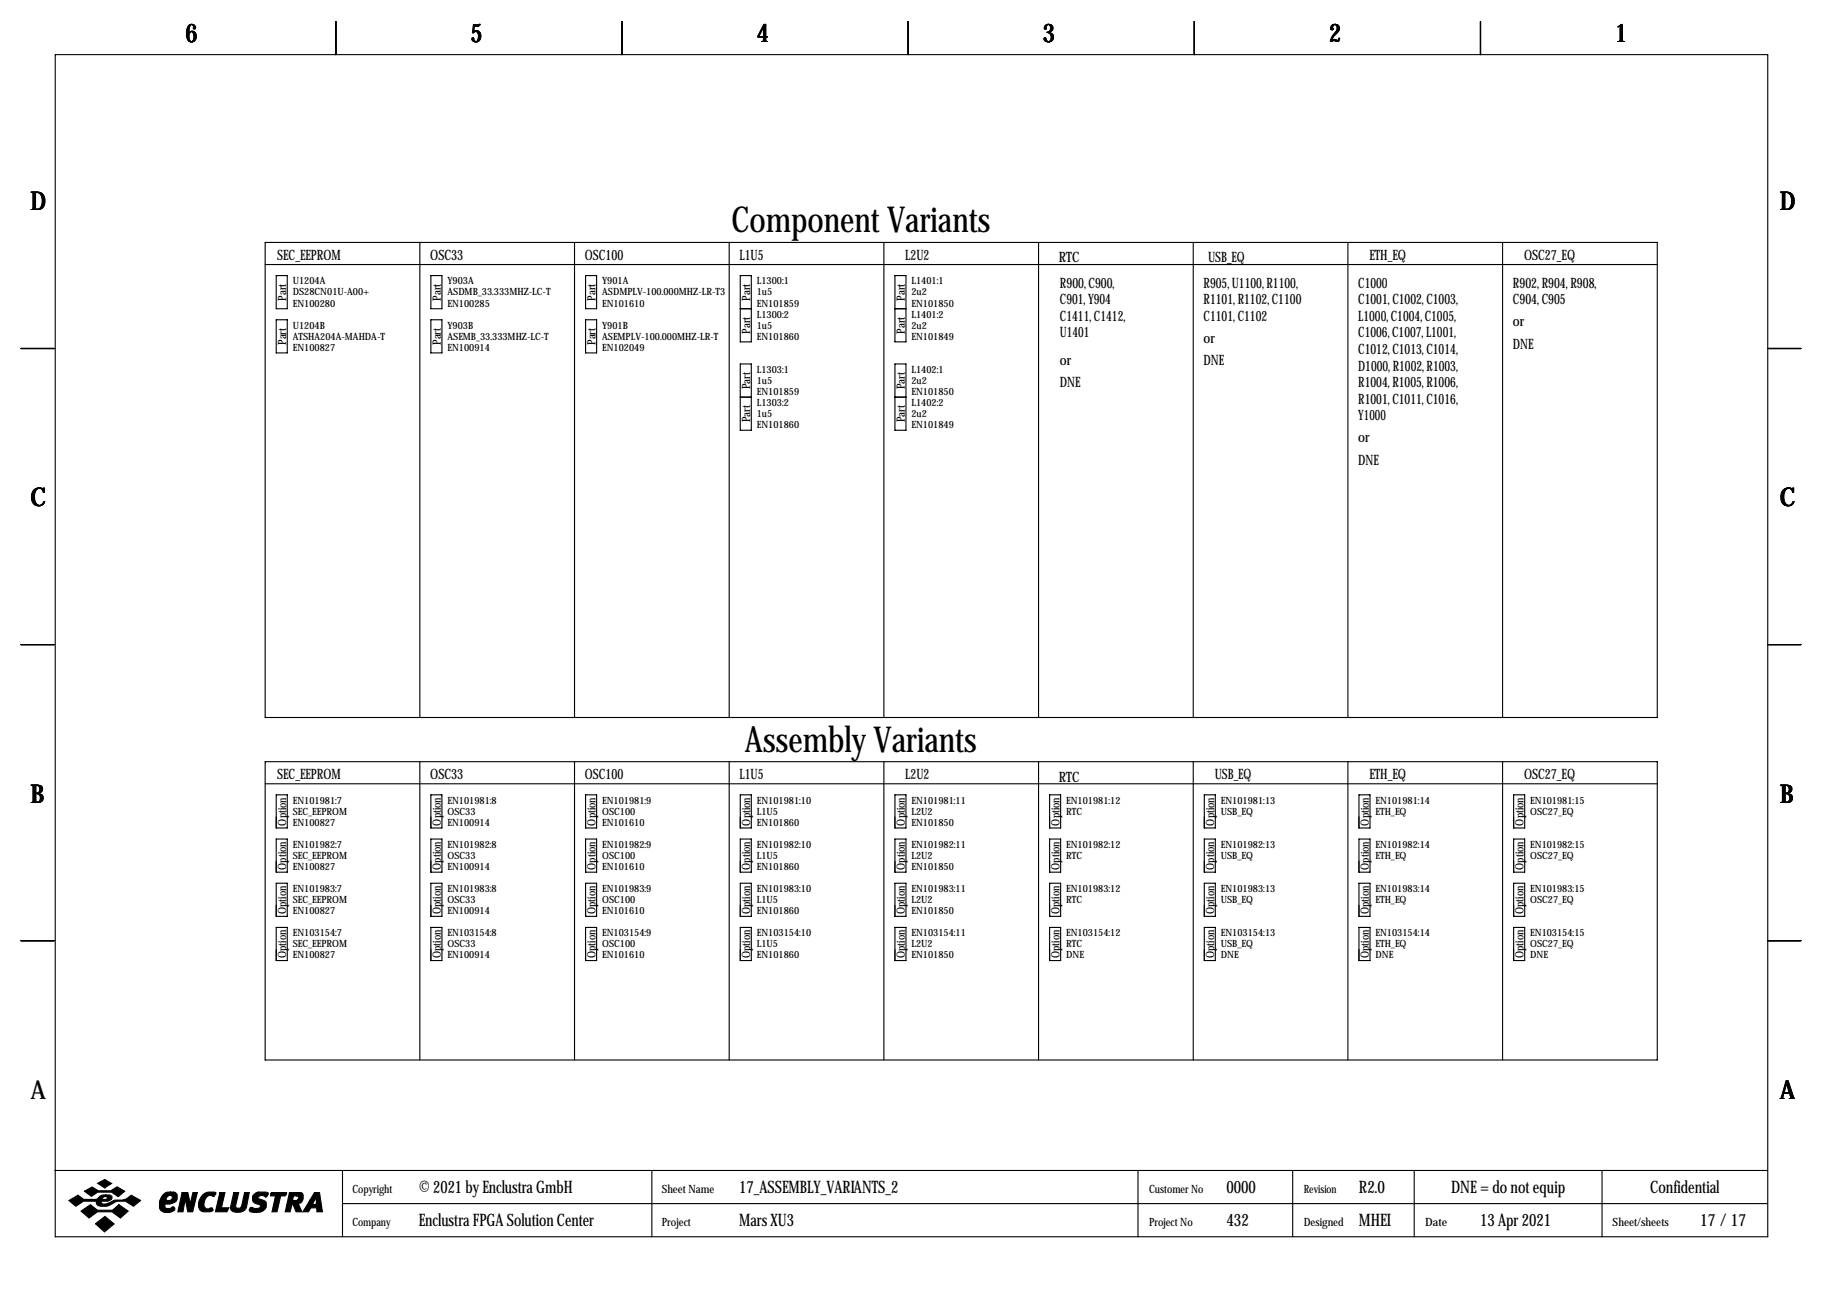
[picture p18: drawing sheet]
<svg xmlns="http://www.w3.org/2000/svg" width="419mm" height="297mm" viewBox="0 0 419 297" stroke-linecap="round" stroke-linejoin="round" font-family="sans-serif">
<defs><g id="words">
<g font-size="8.2">
<text x="168.1" y="53.5">Component Variants</text>
<text x="171.2" y="172.8">Assembly Variants</text>
</g>
<g font-size="5.9">
<text x="42.7" y="9.8">6</text>
<text x="108.2" y="9.8">5</text>
<text x="174" y="9.8">4</text>
<text x="239.8" y="9.8">3</text>
<text x="305.6" y="9.8">2</text>
<text x="371.3" y="9.8">1</text>
<text x="7" y="48.4">D</text>
<text x="409.2" y="48.4">D</text>
<text x="7" y="116.4">C</text>
<text x="409.2" y="116.4">C</text>
<text x="7" y="184.5">B</text>
<text x="409.2" y="184.5">B</text>
<text x="7" y="252.6">A</text>
<text x="409.2" y="252.6">A</text>
</g>
<g font-size="4">
<text x="96.3" y="274.2">© 2021 by Enclustra GmbH</text>
<text x="169.9" y="274.2">17_ASSEMBLY_VARIANTS_2</text>
<text x="281.9" y="274.2">0000</text>
<text x="312.4" y="274.2">R2.0</text>
<text x="333.6" y="274.2">DNE = do not equip</text>
<text x="379.4" y="274.2">Confidential</text>
<text x="96.3" y="281.8">Enclustra FPGA Solution Center</text>
<text x="169.9" y="281.8">Mars XU3</text>
<text x="281.9" y="281.8">432</text>
<text x="312.4" y="281.8">MHEI</text>
<text x="340.3" y="281.8">13 Apr 2021</text>
<text x="390.9" y="281.8">17 /17</text>
</g>
<g font-size="3.3">
<text x="63.8" y="59.8">SEC_EEPROM</text>
<text x="98.9" y="59.8">OSC33</text>
<text x="134.5" y="59.8">OSC100</text>
<text x="170" y="59.8">L1U5</text>
<text x="208.1" y="59.8">L2U2</text>
<text x="314.8" y="59.8">ETH_EQ</text>
<text x="350.4" y="59.8">OSC27_EQ</text>
<text x="243.4" y="60.3">RTC</text>
<text x="277.7" y="60.3">USB_EQ</text>
<text x="243.7" y="66.2">R900, C900,</text>
<text x="243.7" y="70">C901, Y904</text>
<text x="276.7" y="66.2">R905, U1100, R1100,</text>
<text x="276.7" y="70">R1101, R1102, C1100</text>
<text x="312.3" y="66.2">C1000</text>
<text x="312.3" y="70">C1001, C1002, C1003,</text>
<text x="347.8" y="66.2">R902, R904, R908,</text>
<text x="347.8" y="70">C904, C905</text>
<text x="243.7" y="73.8">C1411, C1412,</text>
<text x="243.7" y="77.6">U1401</text>
<text x="276.7" y="73.8">C1101, C1102</text>
<text x="312.3" y="73.8">L1000, C1004, C1005,</text>
<text x="312.3" y="77.6">C1006, C1007, L1001,</text>
<text x="347.8" y="75">or</text>
<text x="243.7" y="83.9">or</text>
<text x="276.7" y="78.9">or</text>
<text x="276.7" y="83.9">DNE</text>
<text x="312.3" y="81.4">C1012, C1013, C1014,</text>
<text x="347.8" y="80.1">DNE</text>
<text x="243.7" y="89">DNE</text>
<text x="312.3" y="85.2">D1000, R1002, R1003,</text>
<text x="312.3" y="89">R1004, R1005, R1006,</text>
<text x="312.3" y="92.8">R1001, C1011, C1016,</text>
<text x="312.3" y="96.6">Y1000</text>
<text x="312.3" y="101.7">or</text>
<text x="312.3" y="106.8">DNE</text>
<text x="63.8" y="179.2">SEC_EEPROM</text>
<text x="98.9" y="179.2">OSC33</text>
<text x="134.5" y="179.2">OSC100</text>
<text x="170" y="179.2">L1U5</text>
<text x="208.1" y="179.2">L2U2</text>
<text x="243.4" y="179.7">RTC</text>
<text x="279.2" y="179.2">USB_EQ</text>
<text x="314.8" y="179.2">ETH_EQ</text>
<text x="350.4" y="179.2">OSC27_EQ</text>
</g>
<g font-size="2.6">
<text x="65.8" y="69.2" transform="rotate(-90 65.8 69.2)">Part</text>
<text x="101.3" y="69.2" transform="rotate(-90 101.3 69.2)">Part</text>
<text x="136.9" y="69.2" transform="rotate(-90 136.9 69.2)">Part</text>
<text x="172.5" y="69.2" transform="rotate(-90 172.5 69.2)">Part</text>
<text x="208" y="69.2" transform="rotate(-90 208 69.2)">Part</text>
<text x="172.5" y="76.8" transform="rotate(-90 172.5 76.8)">Part</text>
<text x="208" y="76.8" transform="rotate(-90 208 76.8)">Part</text>
<text x="65.8" y="79.3" transform="rotate(-90 65.8 79.3)">Part</text>
<text x="101.3" y="79.3" transform="rotate(-90 101.3 79.3)">Part</text>
<text x="136.9" y="79.3" transform="rotate(-90 136.9 79.3)">Part</text>
<text x="172.5" y="89.5" transform="rotate(-90 172.5 89.5)">Part</text>
<text x="208" y="89.5" transform="rotate(-90 208 89.5)">Part</text>
<text x="172.5" y="97.1" transform="rotate(-90 172.5 97.1)">Part</text>
<text x="208" y="97.1" transform="rotate(-90 208 97.1)">Part</text>
<text x="65.8" y="189.8" transform="rotate(-90 65.8 189.8)">Option</text>
<text x="101.3" y="189.8" transform="rotate(-90 101.3 189.8)">Option</text>
<text x="136.9" y="189.8" transform="rotate(-90 136.9 189.8)">Option</text>
<text x="172.5" y="189.8" transform="rotate(-90 172.5 189.8)">Option</text>
<text x="208" y="189.8" transform="rotate(-90 208 189.8)">Option</text>
<text x="243.6" y="189.8" transform="rotate(-90 243.6 189.8)">Option</text>
<text x="279.1" y="189.8" transform="rotate(-90 279.1 189.8)">Option</text>
<text x="314.7" y="189.8" transform="rotate(-90 314.7 189.8)">Option</text>
<text x="350.3" y="189.8" transform="rotate(-90 350.3 189.8)">Option</text>
<text x="65.8" y="200" transform="rotate(-90 65.8 200)">Option</text>
<text x="101.3" y="200" transform="rotate(-90 101.3 200)">Option</text>
<text x="136.9" y="200" transform="rotate(-90 136.9 200)">Option</text>
<text x="172.5" y="200" transform="rotate(-90 172.5 200)">Option</text>
<text x="208" y="200" transform="rotate(-90 208 200)">Option</text>
<text x="243.6" y="200" transform="rotate(-90 243.6 200)">Option</text>
<text x="279.1" y="200" transform="rotate(-90 279.1 200)">Option</text>
<text x="314.7" y="200" transform="rotate(-90 314.7 200)">Option</text>
<text x="350.3" y="200" transform="rotate(-90 350.3 200)">Option</text>
<text x="65.8" y="210.1" transform="rotate(-90 65.8 210.1)">Option</text>
<text x="101.3" y="210.1" transform="rotate(-90 101.3 210.1)">Option</text>
<text x="136.9" y="210.1" transform="rotate(-90 136.9 210.1)">Option</text>
<text x="172.5" y="210.1" transform="rotate(-90 172.5 210.1)">Option</text>
<text x="208" y="210.1" transform="rotate(-90 208 210.1)">Option</text>
<text x="243.6" y="210.1" transform="rotate(-90 243.6 210.1)">Option</text>
<text x="279.1" y="210.1" transform="rotate(-90 279.1 210.1)">Option</text>
<text x="314.7" y="210.1" transform="rotate(-90 314.7 210.1)">Option</text>
<text x="350.3" y="210.1" transform="rotate(-90 350.3 210.1)">Option</text>
<text x="65.8" y="220.3" transform="rotate(-90 65.8 220.3)">Option</text>
<text x="101.3" y="220.3" transform="rotate(-90 101.3 220.3)">Option</text>
<text x="136.9" y="220.3" transform="rotate(-90 136.9 220.3)">Option</text>
<text x="172.5" y="220.3" transform="rotate(-90 172.5 220.3)">Option</text>
<text x="208" y="220.3" transform="rotate(-90 208 220.3)">Option</text>
<text x="243.6" y="220.3" transform="rotate(-90 243.6 220.3)">Option</text>
<text x="279.1" y="220.3" transform="rotate(-90 279.1 220.3)">Option</text>
<text x="314.7" y="220.3" transform="rotate(-90 314.7 220.3)">Option</text>
<text x="350.3" y="220.3" transform="rotate(-90 350.3 220.3)">Option</text>
<text x="81" y="274.2">Copyright</text>
<text x="152.1" y="274.2">Sheet Name</text>
<text x="264.2" y="274.2">Customer No</text>
<text x="299.7" y="274.2">Revision</text>
<text x="81" y="281.8">Company</text>
<text x="152.1" y="281.8">Project</text>
<text x="264.2" y="281.8">Project No</text>
<text x="299.7" y="281.8">Designed</text>
<text x="327.7" y="281.8">Date</text>
<text x="370.7" y="281.8">Sheet/sheets</text>
</g>
<g font-size="2.3">
<text x="67.3" y="65.4">U1204A</text>
<text x="102.9" y="65.4">Y903A</text>
<text x="138.4" y="65.4">Y901A</text>
<text x="174" y="65.4">L1300:1</text>
<text x="209.5" y="65.4">L1401:1</text>
<text x="67.3" y="67.9">DS28CN01U-A00+</text>
<text x="67.3" y="70.5">EN100280</text>
<text x="102.9" y="67.9">ASDMB_33.333MHZ-LC-T</text>
<text x="102.9" y="70.5">EN100285</text>
<text x="138.4" y="67.9">ASDMPLV-100.000MHZ-LR-T3</text>
<text x="138.4" y="70.5">EN101610</text>
<text x="174" y="67.9">1u5</text>
<text x="174" y="70.5">EN101859</text>
<text x="209.5" y="67.9">2u2</text>
<text x="209.5" y="70.5">EN101850</text>
<text x="67.3" y="75.6">U1204B</text>
<text x="102.9" y="75.6">Y903B</text>
<text x="138.4" y="75.6">Y901B</text>
<text x="174" y="73">L1300:2</text>
<text x="174" y="75.6">1u5</text>
<text x="209.5" y="73">L1401:2</text>
<text x="209.5" y="75.6">2u2</text>
<text x="67.3" y="78.1">ATSHA204A-MAHDA-T</text>
<text x="67.3" y="80.6">EN100827</text>
<text x="102.9" y="78.1">ASEMB_33.333MHZ-LC-T</text>
<text x="102.9" y="80.6">EN100914</text>
<text x="138.4" y="78.1">ASEMPLV-100.000MHZ-LR-T</text>
<text x="138.4" y="80.6">EN102049</text>
<text x="174" y="78.1">EN101860</text>
<text x="209.5" y="78.1">EN101849</text>
<text x="174" y="85.7">L1303:1</text>
<text x="174" y="88.3">1u5</text>
<text x="209.5" y="85.7">L1402:1</text>
<text x="209.5" y="88.3">2u2</text>
<text x="174" y="90.8">EN101859</text>
<text x="174" y="93.3">L1303:2</text>
<text x="174" y="95.9">1u5</text>
<text x="209.5" y="90.8">EN101850</text>
<text x="209.5" y="93.3">L1402:2</text>
<text x="209.5" y="95.9">2u2</text>
<text x="174" y="98.4">EN101860</text>
<text x="209.5" y="98.4">EN101849</text>
<text x="67.3" y="184.8">EN101981:7</text>
<text x="102.9" y="184.8">EN101981:8</text>
<text x="138.4" y="184.8">EN101981:9</text>
<text x="174" y="184.8">EN101981:10</text>
<text x="209.5" y="184.8">EN101981:11</text>
<text x="245.1" y="184.8">EN101981:12</text>
<text x="280.7" y="184.8">EN101981:13</text>
<text x="316.2" y="184.8">EN101981:14</text>
<text x="351.8" y="184.8">EN101981:15</text>
<text x="67.3" y="187.3">SEC_EEPROM</text>
<text x="67.3" y="189.9">EN100827</text>
<text x="102.9" y="187.3">OSC33</text>
<text x="102.9" y="189.9">EN100914</text>
<text x="138.4" y="187.3">OSC100</text>
<text x="138.4" y="189.9">EN101610</text>
<text x="174" y="187.3">L1U5</text>
<text x="174" y="189.9">EN101860</text>
<text x="209.5" y="187.3">L2U2</text>
<text x="209.5" y="189.9">EN101850</text>
<text x="245.1" y="187.3">RTC</text>
<text x="280.7" y="187.3">USB_EQ</text>
<text x="316.2" y="187.3">ETH_EQ</text>
<text x="351.8" y="187.3">OSC27_EQ</text>
<text x="67.3" y="194.9">EN101982:7</text>
<text x="67.3" y="197.5">SEC_EEPROM</text>
<text x="102.9" y="194.9">EN101982:8</text>
<text x="102.9" y="197.5">OSC33</text>
<text x="138.4" y="194.9">EN101982:9</text>
<text x="138.4" y="197.5">OSC100</text>
<text x="174" y="194.9">EN101982:10</text>
<text x="174" y="197.5">L1U5</text>
<text x="209.5" y="194.9">EN101982:11</text>
<text x="209.5" y="197.5">L2U2</text>
<text x="245.1" y="194.9">EN101982:12</text>
<text x="245.1" y="197.5">RTC</text>
<text x="280.7" y="194.9">EN101982:13</text>
<text x="280.7" y="197.5">USB_EQ</text>
<text x="316.2" y="194.9">EN101982:14</text>
<text x="316.2" y="197.5">ETH_EQ</text>
<text x="351.8" y="194.9">EN101982:15</text>
<text x="351.8" y="197.5">OSC27_EQ</text>
<text x="67.3" y="200">EN100827</text>
<text x="102.9" y="200">EN100914</text>
<text x="138.4" y="200">EN101610</text>
<text x="174" y="200">EN101860</text>
<text x="209.5" y="200">EN101850</text>
<text x="67.3" y="205.1">EN101983:7</text>
<text x="67.3" y="207.6">SEC_EEPROM</text>
<text x="102.9" y="205.1">EN101983:8</text>
<text x="102.9" y="207.6">OSC33</text>
<text x="138.4" y="205.1">EN101983:9</text>
<text x="138.4" y="207.6">OSC100</text>
<text x="174" y="205.1">EN101983:10</text>
<text x="174" y="207.6">L1U5</text>
<text x="209.5" y="205.1">EN101983:11</text>
<text x="209.5" y="207.6">L2U2</text>
<text x="245.1" y="205.1">EN101983:12</text>
<text x="245.1" y="207.6">RTC</text>
<text x="280.7" y="205.1">EN101983:13</text>
<text x="280.7" y="207.6">USB_EQ</text>
<text x="316.2" y="205.1">EN101983:14</text>
<text x="316.2" y="207.6">ETH_EQ</text>
<text x="351.8" y="205.1">EN101983:15</text>
<text x="351.8" y="207.6">OSC27_EQ</text>
<text x="67.3" y="210.2">EN100827</text>
<text x="67.3" y="215.3">EN103154:7</text>
<text x="102.9" y="210.2">EN100914</text>
<text x="102.9" y="215.3">EN103154:8</text>
<text x="138.4" y="210.2">EN101610</text>
<text x="138.4" y="215.3">EN103154:9</text>
<text x="174" y="210.2">EN101860</text>
<text x="174" y="215.3">EN103154:10</text>
<text x="209.5" y="210.2">EN101850</text>
<text x="209.5" y="215.3">EN103154:11</text>
<text x="245.1" y="215.3">EN103154:12</text>
<text x="280.7" y="215.3">EN103154:13</text>
<text x="316.2" y="215.3">EN103154:14</text>
<text x="351.8" y="215.3">EN103154:15</text>
<text x="67.3" y="217.8">SEC_EEPROM</text>
<text x="67.3" y="220.3">EN100827</text>
<text x="102.9" y="217.8">OSC33</text>
<text x="102.9" y="220.3">EN100914</text>
<text x="138.4" y="217.8">OSC100</text>
<text x="138.4" y="220.3">EN101610</text>
<text x="174" y="217.8">L1U5</text>
<text x="174" y="220.3">EN101860</text>
<text x="209.5" y="217.8">L2U2</text>
<text x="209.5" y="220.3">EN101850</text>
<text x="245.1" y="217.8">RTC</text>
<text x="245.1" y="220.3">DNE</text>
<text x="280.7" y="217.8">USB_EQ</text>
<text x="280.7" y="220.3">DNE</text>
<text x="316.2" y="217.8">ETH_EQ</text>
<text x="316.2" y="220.3">DNE</text>
<text x="351.8" y="217.8">OSC27_EQ</text>
<text x="351.8" y="220.3">DNE</text>
</g>
</g></defs>
<g fill="none" stroke="#000" stroke-width=".25">
<path d="M12.7 12.6h393.7v271.7h-393.7zM77.2 4.9v7.7M143 4.9v7.7M208.8 4.9v7.7M274.6 4.9v7.7M340.4 4.9v7.7M61 55.7h320v109.3h-320zM96.5 55.7v109.3M132.1 55.7v109.3M167.6 55.7v109.3M203.2 55.7v109.3M238.8 55.7v109.3"/>
<path d="M274.3 55.7v109.3M309.9 55.7v109.3M345.4 55.7v109.3M61 60.8h320M63.5 63.4h2.5v7.6h-2.5zM63.5 73.5h2.5v7.6h-2.5zM99.1 63.4h2.5v7.6h-2.5zM99.1 73.5h2.5v7.6h-2.5zM134.6 63.4h2.6v7.6h-2.6zM134.6 73.5h2.6v7.6h-2.6zM170.2 63.4h2.5v15.2h-2.5zM170.2 71h2.5"/>
<path d="M205.7 63.4h2.6v15.2h-2.6zM205.7 71h2.6M4.8 80.1h7.6M170.2 83.7h2.5v15.2h-2.5zM170.2 91.3h2.5M205.7 83.7h2.6v15.2h-2.6zM205.7 91.3h2.6M406.4 80.1h7.6M4.8 148.2h7.6M406.4 148.2h7.6M61 175.1h320v68.6h-320zM96.5 175.1v68.6"/>
<path d="M132.1 175.1v68.6M167.6 175.1v68.6M203.2 175.1v68.6M238.8 175.1v68.6M274.3 175.1v68.6M309.9 175.1v68.6M345.4 175.1v68.6M61 180.2h320M63.5 182.7h2.5v7.7h-2.5zM63.5 192.9h2.5v7.6h-2.5zM99.1 182.7h2.5v7.7h-2.5zM99.1 192.9h2.5v7.6h-2.5z"/>
<path d="M134.6 182.7h2.6v7.7h-2.6zM134.6 192.9h2.6v7.6h-2.6zM170.2 182.7h2.5v7.7h-2.5zM170.2 192.9h2.5v7.6h-2.5zM205.7 182.7h2.6v7.7h-2.6zM205.7 192.9h2.6v7.6h-2.6zM241.3 182.7h2.5v7.7h-2.5zM241.3 192.9h2.5v7.6h-2.5zM276.9 182.7h2.5v7.7h-2.5zM276.9 192.9h2.5v7.6h-2.5zM312.4 182.7h2.6v7.7h-2.6zM312.4 192.9h2.6v7.6h-2.6z"/>
<path d="M348 182.7h2.5v7.7h-2.5zM348 192.9h2.5v7.6h-2.5zM4.8 216.3h7.6M63.5 203.1h2.5v7.6h-2.5zM63.5 213.2h2.5v7.6h-2.5zM99.1 203.1h2.5v7.6h-2.5zM99.1 213.2h2.5v7.6h-2.5zM134.6 203.1h2.6v7.6h-2.6zM134.6 213.2h2.6v7.6h-2.6zM170.2 203.1h2.5v7.6h-2.5zM170.2 213.2h2.5v7.6h-2.5zM205.7 203.1h2.6v7.6h-2.6z"/>
<path d="M205.7 213.2h2.6v7.6h-2.6zM241.3 203.1h2.5v7.6h-2.5zM241.3 213.2h2.5v7.6h-2.5zM276.9 203.1h2.5v7.6h-2.5zM276.9 213.2h2.5v7.6h-2.5zM312.4 203.1h2.6v7.6h-2.6zM312.4 213.2h2.6v7.6h-2.6zM348 203.1h2.5v7.6h-2.5zM348 213.2h2.5v7.6h-2.5zM406.4 216.3h7.6M12.6 269.1h393.7M78.7 269.1v15.2"/>
<path d="M78.7 276.7h327.6M149.9 269.1v15.2M261.6 269.1v15.2M297.2 269.1v15.2M325.1 269.1v15.2M368.3 269.1v15.2"/>
</g>
<g fill="#000" stroke="#000" stroke-width=".25">
<path d="M15.8 276l2.1-1.2 1.4 1h2.8l.3-.2a1.77 1.77 0 0 1 1.9-.9v.4l-.6 .2-.2 .5h.9l.3-.6-.4-.1v-.4h.9a.59 .59 0 0 1 .6 .7l-.2 .4-.8 .4h-1.4l-.1 .1 .1 .4a3.2 3.2 0 0 0 2.7-.7l.3-.1a4 4 0 0 0 3.8-1.1l2.1 1.2-1.6 1.3a4 4 0 0 0-5.5-.2 2.66 2.66 0 0 1-2.9-.2l-.1-.7h-3l-1.8 1.1zM19.4 273.9l1.8-1 1.4 .9h2.9l1.4-.9 1.8 1-1.5 1.2-1.5-1h-3.2l-1.5 .9zM22.5 272l1.6-.8 1.6 .9-1.6 1zM18.6 278.4l2.2-1.4 1.6 1.2h3.5l1.4-1.2 2.2 1.4-1.8 1.6-1.9-1.4h-3.4l-1.9 1.4zM37.4 274.7a1.75 1.75 0 0 1 1.8-.6v.7a.82 .82 0 0 0-.8 1.2h.6a.6 .6 0 0 0 .6-.5 .6 .6 0 0 0-.4-.7v-.7h.8l.5 .3a1.61 1.61 0 0 1 0 1.7 1.61 1.61 0 0 1-1.5 .7h-1v.9l.2 .1h.9l.7-.4 .4 .4a1.06 1.06 0 0 1-1.3 1 1.82 1.82 0 0 1-2.2-1.1 3.5 3.5 0 0 1 .7-3zM41.9 274.2h1.3l.5 2.6 .6-2.6h1.1l-1.1 4.4h-1.1l-.6-2.9-.5 2.9h-1.2zM46.7 274.6a2.78 2.78 0 0 1 2.9-.4l-.4 .9a1.32 1.32 0 0 0-2.1 .8l-.2 .8a.98 .98 0 0 0 1.1 1.2 .55 .55 0 0 1 .6-.2 .55 .55 0 0 1 .4 .6l-.7 .3-1.8-.1a1.79 1.79 0 0 1-.8-2.3zM50.5 274.2h1.2l-.8 3.5h1.7l-.4 .9h-2.7zM53.7 274.2h1.2l-.7 3.1a.73 .73 0 0 0 .7 .5 .73 .73 0 0 0 .7-.6l.6-3h1.1l-.7 3.4a2.28 2.28 0 0 1-3.6 .4v-.4zM58.3 274.7l.8-.6h2.1l.5 .2v.2l-.6 .7a.96 .96 0 0 0-1-.4 .96 .96 0 0 0-.8 .6l1.7 .8a1.71 1.71 0 0 1-.1 1.8 1.71 1.71 0 0 1-1.7 .8l-1.4-.2a.51 .51 0 0 1-.4-.7 .51 .51 0 0 1 .8-.2l1 .1a.52 .52 0 0 0 .6-.2 .52 .52 0 0 0-.2-.7 1.39 1.39 0 0 1-1.4-.6 1.39 1.39 0 0 1 .1-1.6zM62.2 274.4l.2-.2h3.5l-.1 .4-.3 .3h-1l-.8 3.7h-1.2l.8-3.7h-1.1zM66.5 274.2h1.7v.7h-.7l-.2 1.1h.9l.3-.3a.44 .44 0 0 0 .1-.5 .44 .44 0 0 0-.4-.3v-.7h1l.3 .2 .2 .3v.9a1.03 1.03 0 0 1-1.2 1l.9 2h-1.3l-.8-1.8h-.1l-.5 1.8h-1.1z"/>
<path d="M72.3 274.2h1.2l.6 4.4h-1.3v-.9h-1.3l-.6 .9h-1.3l1.7-2.7h1l-.4 .8 .2 .2h.4l.2-.2v-1.5l-.4 .7h-1zM21.9 281.3l2.2-1.6 2.1 1.7-2.2 1.8z"/>
</g>
<use href="#words"/>
</svg>
